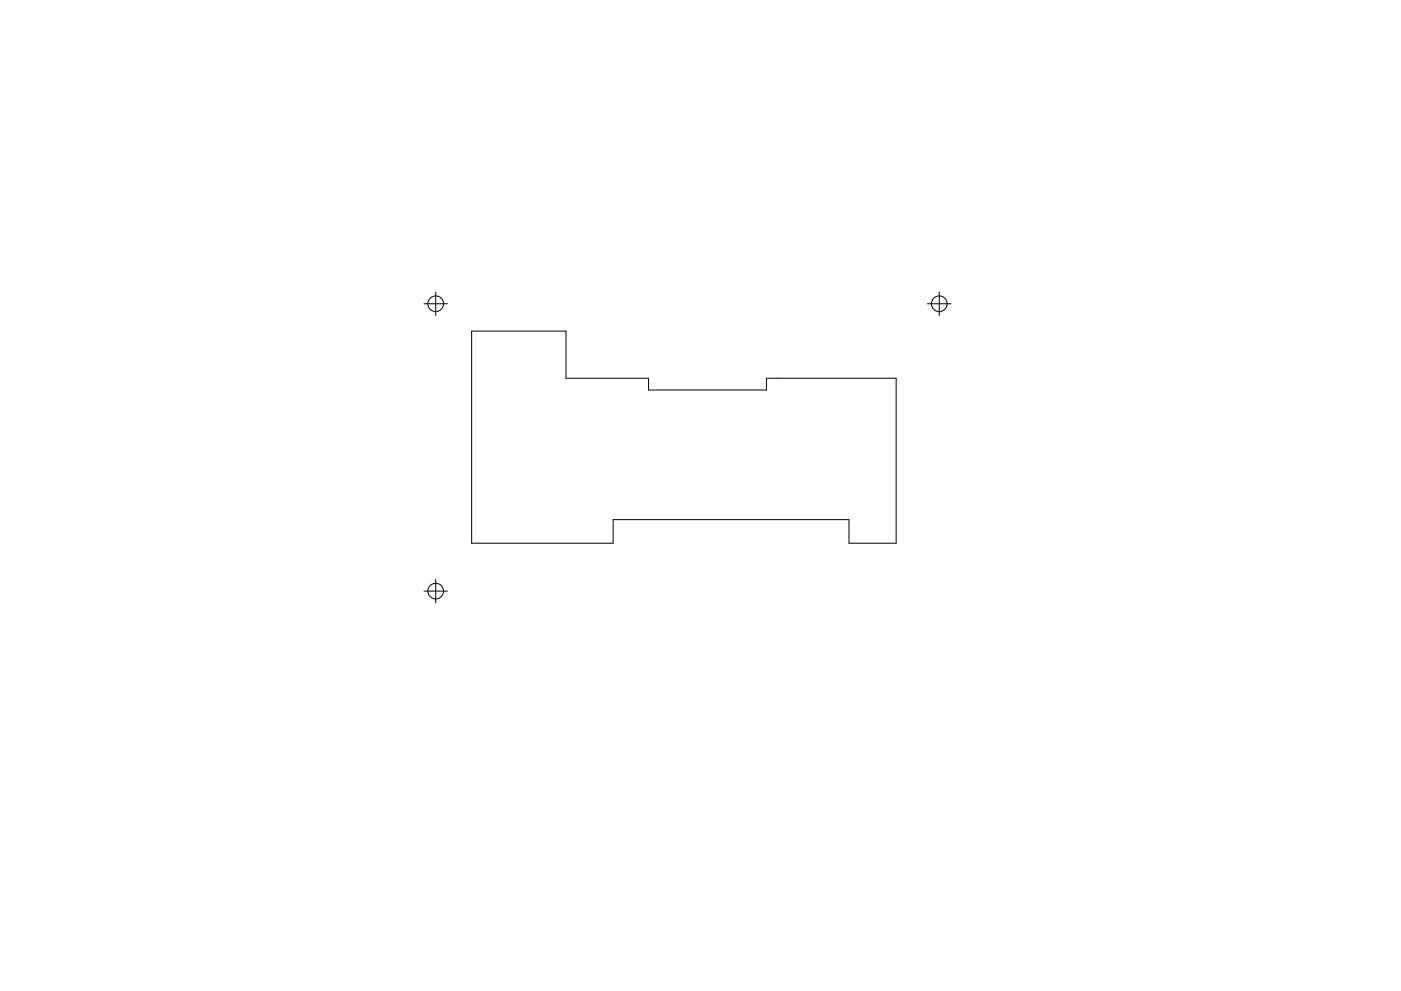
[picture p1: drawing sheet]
<svg xmlns="http://www.w3.org/2000/svg" width="297mm" height="210mm" viewBox="0 0 297 210" stroke-linecap="round" stroke-linejoin="round" font-family="sans-serif">
<g fill="none" stroke="#000" stroke-width=".21">
<path d="M89.9 64.4h5M92.4 61.9v5M100 70.2h20v10h17.5v2.5h25v-2.5h27.5v35h-10v-5h-50v5h-30zM196.6 64.4h5M199.1 61.9v5M89.9 125.4h5M92.4 122.9v5"/>
<circle cx="92.4" cy="64.4" r="1.67"/>
<circle cx="199.1" cy="64.4" r="1.67"/>
<circle cx="92.4" cy="125.4" r="1.67"/>
</g>
</svg>
